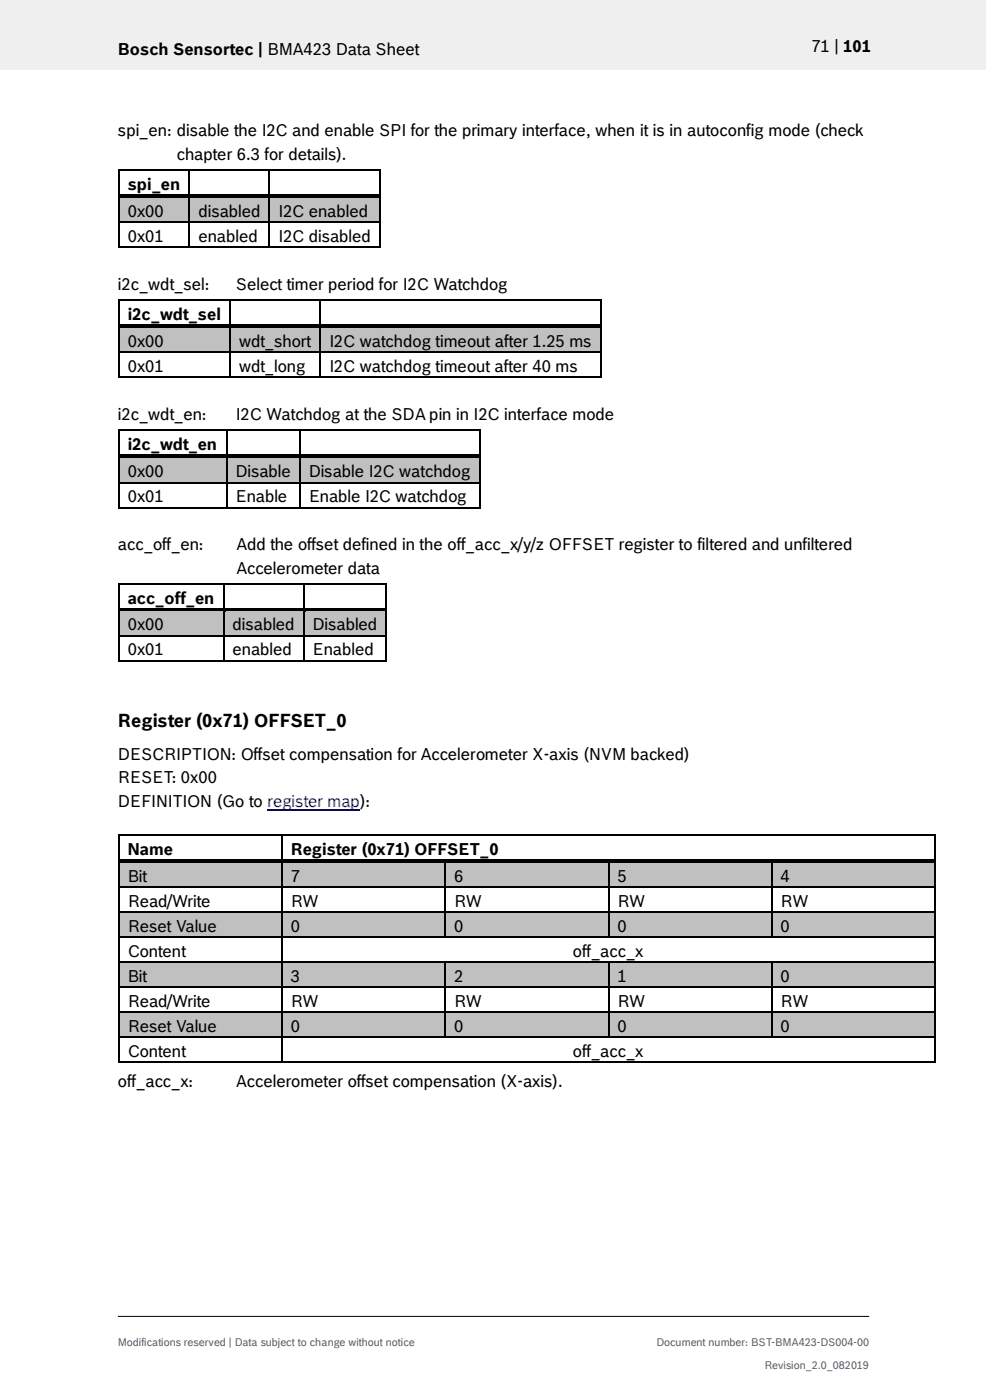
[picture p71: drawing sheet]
<svg xmlns="http://www.w3.org/2000/svg" width="210mm" height="297mm" viewBox="0 0 210 297" stroke-linecap="round" stroke-linejoin="round" font-family="sans-serif">
<defs><g id="words">
<text font-size="3.9" x="25" y="154.2">Register (0x71) OFFSET_0</text>
<g font-size="3.5">
<text x="25" y="11.6">Bosch Sensortec | BMA423 Data Sheet</text>
<text x="172.1" y="11">71 | 101</text>
<text x="25" y="29">spi_en: disable the I2C and enable SPI for the primary interface, when it is in autoconfig mode (check</text>
<text x="37.5" y="33.9">chapter 6.3 for details).</text>
<text x="27.1" y="40.3">spi_en</text>
<text x="27.1" y="46">0x00</text>
<text x="42.1" y="46">disabled</text>
<text x="59.1" y="46">I2C enabled</text>
<text x="27.1" y="51.3">0x01</text>
<text x="42.1" y="51.3">enabled</text>
<text x="59.1" y="51.3">I2C disabled</text>
<text x="25" y="61.6">i2c_wdt_sel:</text>
<text x="50" y="61.6">Select timer period for I2C Watchdog</text>
<text x="27.1" y="67.9">i2c_wdt_sel</text>
<text x="27.1" y="73.6">0x00</text>
<text x="50.7" y="73.6">wdt_short</text>
<text x="69.9" y="73.6">I2C watchdog timeout after 1.25 ms</text>
<text x="27.1" y="78.9">0x01</text>
<text x="50.7" y="78.9">wdt_long</text>
<text x="69.9" y="78.9">I2C watchdog timeout after 40 ms</text>
<text x="25" y="89.2">i2c_wdt_en:</text>
<text x="50" y="89.2">I2C Watchdog at the SDA pin in I2C interface mode</text>
<text x="27.1" y="95.5">i2c_wdt_en</text>
<text x="27.1" y="101.2">0x00</text>
<text x="50" y="101.2">Disable</text>
<text x="65.5" y="101.2">Disable I2C watchdog</text>
<text x="27.1" y="106.5">0x01</text>
<text x="50" y="106.5">Enable</text>
<text x="65.5" y="106.5">Enable I2C watchdog</text>
<text x="25" y="116.7">acc_off_en:</text>
<text x="50.1" y="116.7">Add the offset defined in the off_acc_x/y/z OFFSET register to filtered and unfiltered</text>
<text x="50.1" y="121.7">Accelerometer data</text>
<text x="27.1" y="128">acc_off_en</text>
<text x="27.1" y="133.7">0x00</text>
<text x="49.3" y="133.7">disabled</text>
<text x="66.3" y="133.7">Disabled</text>
<text x="27.1" y="139">0x01</text>
<text x="49.3" y="139">enabled</text>
<text x="66.3" y="139">Enabled</text>
<text x="25" y="161.3">DESCRIPTION: Offset compensation for Accelerometer X-axis (NVM backed)</text>
<text x="25" y="166.2">RESET: 0x00</text>
<text x="25" y="171.2">DEFINITION (Go to register map):</text>
<text x="27.1" y="181.4">Name</text>
<text x="61.7" y="181.4">Register (0x71) OFFSET_0</text>
<text x="27.1" y="187.1">Bit</text>
<text x="61.7" y="187.1">7</text>
<text x="96.3" y="187.1">6</text>
<text x="131" y="187.1">5</text>
<text x="165.6" y="187.1">4</text>
<text x="27.1" y="192.4">Read/Write</text>
<text x="27.1" y="197.7">Reset Value</text>
<text x="61.7" y="192.4">RW</text>
<text x="61.7" y="197.7">0</text>
<text x="96.3" y="192.4">RW</text>
<text x="96.3" y="197.7">0</text>
<text x="131" y="192.4">RW</text>
<text x="131" y="197.7">0</text>
<text x="165.6" y="192.4">RW</text>
<text x="165.6" y="197.7">0</text>
<text x="27.1" y="203">Content</text>
<text x="121.5" y="203">off_acc_x</text>
<text x="27.1" y="208.3">Bit</text>
<text x="61.7" y="208.3">3</text>
<text x="96.3" y="208.3">2</text>
<text x="131" y="208.3">1</text>
<text x="165.6" y="208.3">0</text>
<text x="27.1" y="213.6">Read/Write</text>
<text x="61.7" y="213.6">RW</text>
<text x="96.3" y="213.6">RW</text>
<text x="131" y="213.6">RW</text>
<text x="165.6" y="213.6">RW</text>
<text x="27.1" y="218.9">Reset Value</text>
<text x="61.7" y="218.9">0</text>
<text x="96.3" y="218.9">0</text>
<text x="131" y="218.9">0</text>
<text x="165.6" y="218.9">0</text>
<text x="27.1" y="224.2">Content</text>
<text x="121.5" y="224.2">off_acc_x</text>
<text x="25" y="230.5">off_acc_x:</text>
<text x="50" y="230.5">Accelerometer offset compensation (X-axis).</text>
</g>
<g font-size="2.3" fill="#535f6b">
<text x="25" y="285.6">Modifications reserved | Data subject to change without notice</text>
<text x="139.3" y="285.6">Document number: BST-BMA423-DS004-00</text>
<text x="162.2" y="290.5">Revision_2.0_082019</text>
</g>
</g></defs>
<path d="M-.1 0h209.2v14.8h-209.2z" fill-rule="evenodd" fill="#efeff0"/>
<path d="M25 279.3h159.4" fill="none" stroke="#000" stroke-width=".21"/>
<g fill="#000">
<path d="M25 35.9h.4v.4h-.4z" fill-rule="evenodd"/>
<path d="M25 35.9h.4v.4h-.4z" fill-rule="evenodd"/>
<path d="M40 35.9h.4v.4h-.4z" fill-rule="evenodd"/>
<path d="M57 35.9h.3v.4h-.3z" fill-rule="evenodd"/>
<path d="M80.5 35.9h.3v.4h-.3z" fill-rule="evenodd"/>
<path d="M80.5 35.9h.3v.4h-.3z" fill-rule="evenodd"/>
</g>
<path d="M25.2 36.3v4.9M25.4 36.1h14.6M40.2 36.3v4.9M40.4 36.1h16.6M57.2 36.3v4.9M57.3 36.1h23.1M80.6 36.3v4.9" fill="none" stroke="#000" stroke-width=".34"/>
<g fill="#c0c0c0">
<path d="M25.4 42h14.6v5h-14.6z" fill-rule="evenodd"/>
<path d="M27.1 42h11.2v5h-11.2z" fill-rule="evenodd"/>
<path d="M40.4 42h16.6v5h-16.6z" fill-rule="evenodd"/>
<path d="M42.1 42h13.2v5h-13.2z" fill-rule="evenodd"/>
<path d="M57.3 42h23.1v5h-23.1z" fill-rule="evenodd"/>
<path d="M59.1 42h19.6v5h-19.6z" fill-rule="evenodd"/>
</g>
<g fill="#000">
<path d="M25 41.2h.4v.8h-.4z" fill-rule="evenodd"/>
<path d="M25.4 41.2h14.6v.8h-14.6z" fill-rule="evenodd"/>
</g>
<path d="M25.4 42h14.6" fill="none" stroke="#c0c0c0" stroke-width=".21"/>
<path d="M40.4 42h.4z" fill-rule="evenodd" fill="#c0c0c0"/>
<g fill="#000">
<path d="M40 42h.4z" fill-rule="evenodd"/>
<path d="M40 41.2h.8v.8h-.8z" fill-rule="evenodd"/>
<path d="M40.8 41.2h16.2v.8h-16.2z" fill-rule="evenodd"/>
</g>
<path d="M40.8 42h16.2" fill="none" stroke="#c0c0c0" stroke-width=".21"/>
<path d="M57.3 42h.4z" fill-rule="evenodd" fill="#c0c0c0"/>
<g fill="#000">
<path d="M25 47h.4v.3h-.4z" fill-rule="evenodd"/>
<path d="M25 52.3h.4v.3h-.4z" fill-rule="evenodd"/>
<path d="M25 52.3h.4v.3h-.4z" fill-rule="evenodd"/>
<path d="M40 47h.4v.3h-.4z" fill-rule="evenodd"/>
<path d="M40 52.3h.4v.3h-.4z" fill-rule="evenodd"/>
<path d="M57 42h.3z" fill-rule="evenodd"/>
<path d="M57 41.2h.7v.8h-.7z" fill-rule="evenodd"/>
<path d="M57 47h.3v.3h-.3z" fill-rule="evenodd"/>
<path d="M57 52.3h.3v.3h-.3z" fill-rule="evenodd"/>
<path d="M57.7 41.2h22.7v.8h-22.7z" fill-rule="evenodd"/>
<path d="M80.5 41.2h.3v.8h-.3z" fill-rule="evenodd"/>
<path d="M80.5 47h.3v.3h-.3z" fill-rule="evenodd"/>
<path d="M80.5 52.3h.3v.3h-.3z" fill-rule="evenodd"/>
<path d="M80.5 52.3h.3v.3h-.3z" fill-rule="evenodd"/>
<path d="M25 63.5h.4v.4h-.4z" fill-rule="evenodd"/>
<path d="M25 63.5h.4v.4h-.4z" fill-rule="evenodd"/>
<path d="M48.6 63.5h.4v.4h-.4z" fill-rule="evenodd"/>
<path d="M67.8 63.5h.3v.4h-.3z" fill-rule="evenodd"/>
<path d="M127.3 63.5h.4v.4h-.4z" fill-rule="evenodd"/>
<path d="M127.3 63.5h.4v.4h-.4z" fill-rule="evenodd"/>
</g>
<path d="M57.7 42h22.7" fill="none" stroke="#c0c0c0" stroke-width=".21"/>
<g fill="none" stroke="#000" stroke-width=".34">
<path d="M25.2 42v5M25.2 47.3v5M25.4 47.2h14.6M25.4 52.5h14.6M40.2 42v5M40.2 47.3v5M40.4 47.2h16.6M40.4 52.5h16.6M57.2 42v5M57.2 47.3v5M57.3 47.2h23.1M57.3 52.5h23.1"/>
<path d="M80.6 42v5M80.6 47.3v5M25.2 63.9v4.9M25.4 63.7h23.2M48.8 63.9v4.9M49 63.7h18.8M68 63.9v4.9M68.1 63.7h59.2M127.5 63.9v4.9"/>
</g>
<g fill="#c0c0c0">
<path d="M25.4 69.6h23.2v5h-23.2z" fill-rule="evenodd"/>
<path d="M27.1 69.6h19.8v5h-19.8z" fill-rule="evenodd"/>
<path d="M49 69.6h18.7v5h-18.7z" fill-rule="evenodd"/>
<path d="M50.7 69.6h15.3v5h-15.3z" fill-rule="evenodd"/>
<path d="M68.1 69.6h59.2v5h-59.2z" fill-rule="evenodd"/>
<path d="M69.9 69.6h55.6v5h-55.6z" fill-rule="evenodd"/>
</g>
<g fill="#000">
<path d="M25 68.8h.4v.8h-.4z" fill-rule="evenodd"/>
<path d="M25.4 68.8h23.2v.8h-23.2z" fill-rule="evenodd"/>
</g>
<path d="M25.4 69.6h23.2" fill="none" stroke="#c0c0c0" stroke-width=".21"/>
<path d="M49 69.6h.4z" fill-rule="evenodd" fill="#c0c0c0"/>
<g fill="#000">
<path d="M48.6 69.6h.4z" fill-rule="evenodd"/>
<path d="M48.6 68.8h.8v.8h-.8z" fill-rule="evenodd"/>
<path d="M49.4 68.8h18.4v.8h-18.4z" fill-rule="evenodd"/>
</g>
<path d="M49.4 69.6h18.4" fill="none" stroke="#c0c0c0" stroke-width=".21"/>
<path d="M68.1 69.6h.5z" fill-rule="evenodd" fill="#c0c0c0"/>
<g fill="#000">
<path d="M25 74.6h.4v.3h-.4z" fill-rule="evenodd"/>
<path d="M48.6 74.6h.4v.3h-.4z" fill-rule="evenodd"/>
<path d="M67.8 69.6h.3z" fill-rule="evenodd"/>
<path d="M67.8 68.8h.8v.8h-.8z" fill-rule="evenodd"/>
<path d="M67.8 74.6h.3v.3h-.3z" fill-rule="evenodd"/>
<path d="M68.6 68.8h58.7v.8h-58.7z" fill-rule="evenodd"/>
<path d="M127.3 68.8h.4v.8h-.4z" fill-rule="evenodd"/>
<path d="M127.3 74.6h.4v.3h-.4z" fill-rule="evenodd"/>
<path d="M25 79.9h.4v.3h-.4z" fill-rule="evenodd"/>
<path d="M25 79.9h.4v.3h-.4z" fill-rule="evenodd"/>
<path d="M25 91.2h.4v.3h-.4z" fill-rule="evenodd"/>
<path d="M25 91.2h.4v.3h-.4z" fill-rule="evenodd"/>
<path d="M47.9 91.2h.3v.3h-.3z" fill-rule="evenodd"/>
<path d="M48.6 79.9h.4v.3h-.4z" fill-rule="evenodd"/>
<path d="M63.5 91.2h.3v.3h-.3z" fill-rule="evenodd"/>
<path d="M67.8 79.9h.3v.3h-.3z" fill-rule="evenodd"/>
<path d="M101.6 91.2h.4v.3h-.4z" fill-rule="evenodd"/>
<path d="M101.6 91.2h.4v.3h-.4z" fill-rule="evenodd"/>
<path d="M127.3 79.9h.4v.3h-.4z" fill-rule="evenodd"/>
<path d="M127.3 79.9h.4v.3h-.4z" fill-rule="evenodd"/>
</g>
<path d="M68.6 69.6h58.7" fill="none" stroke="#c0c0c0" stroke-width=".21"/>
<g fill="none" stroke="#000" stroke-width=".34">
<path d="M25.2 69.6v5M25.2 74.9v5M25.4 74.8h23.2M48.8 69.6v5M48.8 74.9v5M49 74.8h18.8M68 69.6v5M68 74.9v5M68.1 74.8h59.2M127.5 69.6v5M127.5 74.9v5M25.2 91.5v4.9"/>
<path d="M25.4 80.1h23.2M25.4 91.3h22.5M48.1 91.5v4.9M48.2 91.3h15.3M49 80.1h18.8M63.6 91.5v4.9M63.8 91.3h37.8M68.1 80.1h59.2M101.8 91.5v4.9"/>
</g>
<g fill="#c0c0c0">
<path d="M25.4 97.2h22.4v5h-22.4z" fill-rule="evenodd"/>
<path d="M27.1 97.2h19.1v5h-19.1z" fill-rule="evenodd"/>
<path d="M48.2 97.2h15.2v5h-15.2z" fill-rule="evenodd"/>
<path d="M50 97.2h11.7v5h-11.7z" fill-rule="evenodd"/>
<path d="M63.8 97.2h37.8v5h-37.8z" fill-rule="evenodd"/>
<path d="M65.5 97.2h34.3v5h-34.3z" fill-rule="evenodd"/>
</g>
<g fill="#000">
<path d="M25 96.4h.4v.8h-.4z" fill-rule="evenodd"/>
<path d="M25.4 96.4h22.5v.8h-22.5z" fill-rule="evenodd"/>
</g>
<path d="M25.4 97.2h22.5" fill="none" stroke="#c0c0c0" stroke-width=".21"/>
<path d="M48.2 97.2h.4z" fill-rule="evenodd" fill="#c0c0c0"/>
<g fill="#000">
<path d="M47.9 97.2h.3z" fill-rule="evenodd"/>
<path d="M47.9 96.4h.7v.8h-.7z" fill-rule="evenodd"/>
<path d="M48.6 96.4h14.9v.8h-14.9z" fill-rule="evenodd"/>
</g>
<path d="M48.6 97.2h14.9" fill="none" stroke="#c0c0c0" stroke-width=".21"/>
<path d="M63.8 97.2h.4z" fill-rule="evenodd" fill="#c0c0c0"/>
<g fill="#000">
<path d="M63.5 97.2h.3z" fill-rule="evenodd"/>
<path d="M63.5 96.4h.7v.8h-.7z" fill-rule="evenodd"/>
<path d="M64.2 96.4h37.4v.8h-37.4z" fill-rule="evenodd"/>
<path d="M101.6 96.4h.4v.8h-.4z" fill-rule="evenodd"/>
<path d="M25 102.2h.4v.3h-.4z" fill-rule="evenodd"/>
<path d="M25 107.5h.4v.3h-.4z" fill-rule="evenodd"/>
<path d="M25 107.5h.4v.3h-.4z" fill-rule="evenodd"/>
<path d="M47.9 102.2h.3v.3h-.3z" fill-rule="evenodd"/>
<path d="M47.9 107.5h.3v.3h-.3z" fill-rule="evenodd"/>
<path d="M63.5 102.2h.3v.3h-.3z" fill-rule="evenodd"/>
<path d="M63.5 107.5h.3v.3h-.3z" fill-rule="evenodd"/>
<path d="M101.6 102.2h.4v.3h-.4z" fill-rule="evenodd"/>
<path d="M101.6 107.5h.4v.3h-.4z" fill-rule="evenodd"/>
<path d="M101.6 107.5h.4v.3h-.4z" fill-rule="evenodd"/>
<path d="M25 123.7h.4v.4h-.4z" fill-rule="evenodd"/>
<path d="M25 123.7h.4v.4h-.4z" fill-rule="evenodd"/>
<path d="M47.3 123.7h.3v.4h-.3z" fill-rule="evenodd"/>
<path d="M64.2 123.7h.4v.4h-.4z" fill-rule="evenodd"/>
<path d="M81.8 123.7h.3v.4h-.3z" fill-rule="evenodd"/>
<path d="M81.8 123.7h.3v.4h-.3z" fill-rule="evenodd"/>
</g>
<path d="M64.2 97.2h37.4" fill="none" stroke="#c0c0c0" stroke-width=".21"/>
<g fill="none" stroke="#000" stroke-width=".34">
<path d="M25.2 97.2v5M48.1 97.2v5M63.6 97.2v5M101.8 97.2v5M25.2 102.5v5M25.4 102.4h22.5M25.4 107.7h22.5M48.1 102.5v5M48.2 102.4h15.3M48.2 107.7h15.3M63.6 102.5v5M63.8 102.4h37.8"/>
<path d="M63.8 107.7h37.8M101.8 102.5v5M25.2 124.1v4.9M25.4 123.9h21.9M47.5 124.1v4.9M47.6 123.9h16.6M64.4 124.1v4.9M64.6 123.9h17.2M82 124.1v4.9"/>
</g>
<g fill="#c0c0c0">
<path d="M25.4 129.8h21.9v4.9h-21.9z" fill-rule="evenodd"/>
<path d="M27.1 129.8h18.4v4.9h-18.4z" fill-rule="evenodd"/>
<path d="M47.6 129.8h16.6v4.9h-16.6z" fill-rule="evenodd"/>
<path d="M49.3 129.8h13.2v4.9h-13.2z" fill-rule="evenodd"/>
<path d="M64.6 129.8h17.2v4.9h-17.2z" fill-rule="evenodd"/>
<path d="M66.3 129.8h13.8v4.9h-13.8z" fill-rule="evenodd"/>
</g>
<g fill="#000">
<path d="M25 129h.4v.8h-.4z" fill-rule="evenodd"/>
<path d="M25.4 129h21.9v.8h-21.9z" fill-rule="evenodd"/>
</g>
<path d="M25.4 129.8h21.9" fill="none" stroke="#c0c0c0" stroke-width=".21"/>
<path d="M47.6 129.8h.5z" fill-rule="evenodd" fill="#c0c0c0"/>
<g fill="#000">
<path d="M47.3 129.8h.3z" fill-rule="evenodd"/>
<path d="M47.3 129h.8v.8h-.8z" fill-rule="evenodd"/>
<path d="M48.1 129h16.1v.8h-16.1z" fill-rule="evenodd"/>
</g>
<path d="M48.1 129.8h16.1" fill="none" stroke="#c0c0c0" stroke-width=".21"/>
<path d="M64.6 129.8h.4z" fill-rule="evenodd" fill="#c0c0c0"/>
<g fill="#000">
<path d="M25 134.7h.4v.4h-.4z" fill-rule="evenodd"/>
<path d="M47.3 134.7h.3v.4h-.3z" fill-rule="evenodd"/>
<path d="M64.2 129.8h.4z" fill-rule="evenodd"/>
<path d="M64.2 129h.8v.8h-.8z" fill-rule="evenodd"/>
<path d="M64.2 134.7h.4v.4h-.4z" fill-rule="evenodd"/>
<path d="M65 129h16.8v.8h-16.8z" fill-rule="evenodd"/>
<path d="M81.8 129h.3v.8h-.3z" fill-rule="evenodd"/>
<path d="M81.8 134.7h.3v.4h-.3z" fill-rule="evenodd"/>
<path d="M25 140.1h.4v.3h-.4z" fill-rule="evenodd"/>
<path d="M25 140.1h.4v.3h-.4z" fill-rule="evenodd"/>
<path d="M47.3 140.1h.3v.3h-.3z" fill-rule="evenodd"/>
<path d="M64.2 140.1h.4v.3h-.4z" fill-rule="evenodd"/>
<path d="M81.8 140.1h.3v.3h-.3z" fill-rule="evenodd"/>
<path d="M81.8 140.1h.3v.3h-.3z" fill-rule="evenodd"/>
<path d="M25 177.1h.4v.3h-.4z" fill-rule="evenodd"/>
<path d="M25 177.1h.4v.3h-.4z" fill-rule="evenodd"/>
<path d="M59.7 177.1h.3v.3h-.3z" fill-rule="evenodd"/>
<path d="M198.2 177.1h.3v.3h-.3z" fill-rule="evenodd"/>
<path d="M198.2 177.1h.3v.3h-.3z" fill-rule="evenodd"/>
</g>
<path d="M65 129.8h16.8" fill="none" stroke="#c0c0c0" stroke-width=".21"/>
<g fill="none" stroke="#000" stroke-width=".34">
<path d="M25.2 129.8v4.9M25.2 135.1v5M25.4 134.9h21.9M47.5 129.8v4.9M47.5 135.1v5M47.6 134.9h16.6M64.4 129.8v4.9M64.4 135.1v5M64.6 134.9h17.2M82 129.8v4.9M82 135.1v5M25.4 140.2h21.9"/>
<path d="M47.6 140.2h16.6M64.6 140.2h17.2M25.2 177.4v5M25.4 177.2h34.3M59.8 177.4v5M60 177.2h138.2M198.3 177.4v5"/>
</g>
<path d="M56.7 171.8h19.7" fill="none" stroke="#00f" stroke-width=".25"/>
<g fill="#c0c0c0">
<path d="M25.4 183.2h34.2v4.9h-34.2z" fill-rule="evenodd"/>
<path d="M27.1 183.2h30.8v4.9h-30.8z" fill-rule="evenodd"/>
<path d="M60 183.2h34.2v4.9h-34.2z" fill-rule="evenodd"/>
<path d="M61.7 183.2h30.8v4.9h-30.8z" fill-rule="evenodd"/>
<path d="M94.6 183.2h34.3v4.9h-34.3z" fill-rule="evenodd"/>
<path d="M96.3 183.2h30.9v4.9h-30.9z" fill-rule="evenodd"/>
<path d="M129.2 183.2h34.3v4.9h-34.3z" fill-rule="evenodd"/>
<path d="M131 183.2h30.8v4.9h-30.8z" fill-rule="evenodd"/>
<path d="M163.9 183.2h34.3v4.9h-34.3z" fill-rule="evenodd"/>
<path d="M165.6 183.2h30.8v4.9h-30.8z" fill-rule="evenodd"/>
</g>
<g fill="#000">
<path d="M25 182.4h.4v.8h-.4z" fill-rule="evenodd"/>
<path d="M25.4 182.4h34.3v.7h-34.3z" fill-rule="evenodd"/>
</g>
<path d="M25.4 183.1h34.3" fill="none" stroke="#c0c0c0" stroke-width=".21"/>
<path d="M60 183.1l.4 .1z" fill-rule="evenodd" fill="#c0c0c0"/>
<g fill="#000">
<path d="M59.7 183.1l.3 .1z" fill-rule="evenodd"/>
<path d="M59.7 182.4h.7v.7h-.7z" fill-rule="evenodd"/>
<path d="M60.4 182.4h33.9v.7h-33.9z" fill-rule="evenodd"/>
</g>
<path d="M60.4 183.1h33.9" fill="none" stroke="#c0c0c0" stroke-width=".21"/>
<path d="M94.6 183.1l.5 .1z" fill-rule="evenodd" fill="#c0c0c0"/>
<g fill="#000">
<path d="M94.3 183.1l.3 .1z" fill-rule="evenodd"/>
<path d="M94.3 182.4h.8v.7h-.8z" fill-rule="evenodd"/>
<path d="M95.1 182.4h33.8v.7h-33.8z" fill-rule="evenodd"/>
</g>
<path d="M95.1 183.1h33.8" fill="none" stroke="#c0c0c0" stroke-width=".21"/>
<path d="M129.3 183.1l.4 .1z" fill-rule="evenodd" fill="#c0c0c0"/>
<g fill="#000">
<path d="M128.9 183.1l.4 .1z" fill-rule="evenodd"/>
<path d="M128.9 182.4h.8v.7h-.8z" fill-rule="evenodd"/>
<path d="M129.7 182.4h33.8v.7h-33.8z" fill-rule="evenodd"/>
</g>
<path d="M129.7 183.1h33.8" fill="none" stroke="#c0c0c0" stroke-width=".21"/>
<path d="M163.9 183.1l.4 .1z" fill-rule="evenodd" fill="#c0c0c0"/>
<g fill="#000">
<path d="M25 188.1h.4v.4h-.4z" fill-rule="evenodd"/>
<path d="M59.7 188.1h.3v.4h-.3z" fill-rule="evenodd"/>
<path d="M94.3 188.1h.3v.4h-.3z" fill-rule="evenodd"/>
<path d="M128.9 188.1h.4v.4h-.4z" fill-rule="evenodd"/>
<path d="M163.5 183.1l.4 .1z" fill-rule="evenodd"/>
<path d="M163.5 182.4h.8v.7h-.8z" fill-rule="evenodd"/>
<path d="M163.5 188.1h.4v.4h-.4z" fill-rule="evenodd"/>
<path d="M164.3 182.4h33.9v.7h-33.9z" fill-rule="evenodd"/>
<path d="M198.2 182.4h.3v.8h-.3z" fill-rule="evenodd"/>
<path d="M198.2 188.1h.3v.4h-.3z" fill-rule="evenodd"/>
</g>
<path d="M164.3 183.1h33.9" fill="none" stroke="#c0c0c0" stroke-width=".21"/>
<g fill="none" stroke="#000" stroke-width=".34">
<path d="M25.2 183.2v4.9M25.2 188.5v4.9M25.4 188.3h34.3M59.8 183.2v4.9M59.8 188.5v4.9M60 188.3h34.3M94.5 183.2v4.9M94.5 188.5v4.9M94.6 188.3h34.3M129.1 183.2v4.9M129.1 188.5v4.9M129.3 188.3h34.2"/>
<path d="M163.7 183.2v4.9M163.7 188.5v4.9M163.9 188.3h34.3M198.3 183.2v4.9M198.3 188.5v4.9"/>
</g>
<g fill="#c0c0c0">
<path d="M25.4 193.7h34.2v5h-34.2z" fill-rule="evenodd"/>
<path d="M27.1 193.7h30.8v5h-30.8z" fill-rule="evenodd"/>
<path d="M60 193.7h34.2v5h-34.2z" fill-rule="evenodd"/>
<path d="M61.7 193.7h30.8v5h-30.8z" fill-rule="evenodd"/>
<path d="M94.6 193.7h34.3v5h-34.3z" fill-rule="evenodd"/>
<path d="M96.3 193.7h30.9v5h-30.9z" fill-rule="evenodd"/>
<path d="M129.2 193.7h34.3v5h-34.3z" fill-rule="evenodd"/>
<path d="M131 193.7h30.8v5h-30.8z" fill-rule="evenodd"/>
<path d="M163.9 193.7h34.3v5h-34.3z" fill-rule="evenodd"/>
<path d="M165.6 193.7h30.8v5h-30.8z" fill-rule="evenodd"/>
</g>
<g fill="#000">
<path d="M25 193.4h.4v.3h-.4z" fill-rule="evenodd"/>
<path d="M25 198.7h.4v.3h-.4z" fill-rule="evenodd"/>
<path d="M59.7 193.4h.3v.3h-.3z" fill-rule="evenodd"/>
<path d="M59.7 198.7h.3v.3h-.3z" fill-rule="evenodd"/>
<path d="M94.3 193.4h.3v.3h-.3z" fill-rule="evenodd"/>
<path d="M94.3 198.7h.3v.3h-.3z" fill-rule="evenodd"/>
<path d="M128.9 193.4h.4v.3h-.4z" fill-rule="evenodd"/>
<path d="M128.9 198.7h.4v.3h-.4z" fill-rule="evenodd"/>
<path d="M163.5 193.4h.4v.3h-.4z" fill-rule="evenodd"/>
<path d="M163.5 198.7h.4v.3h-.4z" fill-rule="evenodd"/>
<path d="M198.2 193.4h.3v.3h-.3z" fill-rule="evenodd"/>
<path d="M198.2 198.7h.3v.3h-.3z" fill-rule="evenodd"/>
</g>
<g fill="none" stroke="#000" stroke-width=".34">
<path d="M25.2 193.7v5M25.2 199v5M25.4 193.6h34.3M25.4 198.9h34.3M59.8 193.7v5M59.8 199v5M60 193.6h34.3M60 198.9h34.3M94.5 193.7v5M94.6 193.6h34.3M94.6 198.9h34.3M129.1 193.7v5"/>
<path d="M129.3 193.6h34.2M129.3 198.9h34.2M163.7 193.7v5M163.9 193.6h34.3M163.9 198.9h34.3M198.3 193.7v5M198.3 199v5"/>
</g>
<g fill="#c0c0c0">
<path d="M25.4 204.3h34.2v5h-34.2z" fill-rule="evenodd"/>
<path d="M27.1 204.3h30.8v5h-30.8z" fill-rule="evenodd"/>
<path d="M60 204.3h34.2v5h-34.2z" fill-rule="evenodd"/>
<path d="M61.7 204.3h30.8v5h-30.8z" fill-rule="evenodd"/>
<path d="M94.6 204.3h34.3v5h-34.3z" fill-rule="evenodd"/>
<path d="M96.3 204.3h30.9v5h-30.9z" fill-rule="evenodd"/>
<path d="M129.2 204.3h34.3v5h-34.3z" fill-rule="evenodd"/>
<path d="M131 204.3h30.8v5h-30.8z" fill-rule="evenodd"/>
<path d="M163.9 204.3h34.3v5h-34.3z" fill-rule="evenodd"/>
<path d="M165.6 204.3h30.8v5h-30.8z" fill-rule="evenodd"/>
</g>
<g fill="#000">
<path d="M25 204h.4v.3h-.4z" fill-rule="evenodd"/>
<path d="M25 209.3h.4v.3h-.4z" fill-rule="evenodd"/>
<path d="M59.7 204h.3v.3h-.3z" fill-rule="evenodd"/>
<path d="M59.7 209.3h.3v.3h-.3z" fill-rule="evenodd"/>
<path d="M94.3 204h.3v.3h-.3z" fill-rule="evenodd"/>
<path d="M94.3 209.3h.3v.3h-.3z" fill-rule="evenodd"/>
<path d="M128.9 204h.4v.3h-.4z" fill-rule="evenodd"/>
<path d="M128.9 209.3h.4v.3h-.4z" fill-rule="evenodd"/>
<path d="M163.5 204h.4v.3h-.4z" fill-rule="evenodd"/>
<path d="M163.5 209.3h.4v.3h-.4z" fill-rule="evenodd"/>
<path d="M198.2 204h.3v.3h-.3z" fill-rule="evenodd"/>
<path d="M198.2 209.3h.3v.3h-.3z" fill-rule="evenodd"/>
</g>
<g fill="none" stroke="#000" stroke-width=".34">
<path d="M25.2 204.3v5M25.2 209.6v5M25.4 204.2h34.3M25.4 209.4h34.3M59.8 204.3v5M59.8 209.6v5M60 204.2h34.3M60 209.4h34.3M94.5 204.3v5M94.5 209.6v5M94.6 204.2h34.3M94.6 209.4h34.3"/>
<path d="M129.1 204.3v5M129.1 209.6v5M129.3 204.2h34.2M129.3 209.4h34.2M163.7 204.3v5M163.7 209.6v5M163.9 204.2h34.3M163.9 209.4h34.3M198.3 204.3v5M198.3 209.6v5"/>
</g>
<g fill="#c0c0c0">
<path d="M25.4 214.9h34.2v5h-34.2z" fill-rule="evenodd"/>
<path d="M27.1 214.9h30.8v5h-30.8z" fill-rule="evenodd"/>
<path d="M60 214.9h34.2v5h-34.2z" fill-rule="evenodd"/>
<path d="M61.7 214.9h30.8v5h-30.8z" fill-rule="evenodd"/>
<path d="M94.6 214.9h34.3v5h-34.3z" fill-rule="evenodd"/>
<path d="M96.3 214.9h30.9v5h-30.9z" fill-rule="evenodd"/>
<path d="M129.2 214.9h34.3v5h-34.3z" fill-rule="evenodd"/>
<path d="M131 214.9h30.8v5h-30.8z" fill-rule="evenodd"/>
<path d="M163.9 214.9h34.3v5h-34.3z" fill-rule="evenodd"/>
<path d="M165.6 214.9h30.8v5h-30.8z" fill-rule="evenodd"/>
</g>
<g fill="#000">
<path d="M25 214.6h.4v.3h-.4z" fill-rule="evenodd"/>
<path d="M59.7 214.6h.3v.3h-.3z" fill-rule="evenodd"/>
<path d="M94.3 214.6h.3v.3h-.3z" fill-rule="evenodd"/>
<path d="M128.9 214.6h.4v.3h-.4z" fill-rule="evenodd"/>
<path d="M163.5 214.6h.4v.3h-.4z" fill-rule="evenodd"/>
<path d="M198.2 214.6h.3v.3h-.3z" fill-rule="evenodd"/>
<path d="M25 219.9h.4v.3h-.4z" fill-rule="evenodd"/>
<path d="M25 225.2h.4v.3h-.4z" fill-rule="evenodd"/>
<path d="M25 225.2h.4v.3h-.4z" fill-rule="evenodd"/>
<path d="M59.7 219.9h.3v.3h-.3z" fill-rule="evenodd"/>
<path d="M59.7 225.2h.3v.3h-.3z" fill-rule="evenodd"/>
<path d="M94.3 219.9h.3v.3h-.3z" fill-rule="evenodd"/>
<path d="M128.9 219.9h.4v.3h-.4z" fill-rule="evenodd"/>
<path d="M163.5 219.9h.4v.3h-.4z" fill-rule="evenodd"/>
<path d="M198.2 219.9h.3v.3h-.3z" fill-rule="evenodd"/>
<path d="M198.2 225.2h.3v.3h-.3z" fill-rule="evenodd"/>
<path d="M198.2 225.2h.3v.3h-.3z" fill-rule="evenodd"/>
</g>
<g fill="none" stroke="#000" stroke-width=".34">
<path d="M25.2 214.9v5M25.4 214.7h34.3M59.8 214.9v5M60 214.7h34.3M94.5 214.9v5M94.6 214.7h34.3M129.1 214.9v5M129.3 214.7h34.2M163.7 214.9v5M163.9 214.7h34.3M198.3 214.9v5M25.2 220.2v5"/>
<path d="M25.4 220h34.3M25.4 225.3h34.3M59.8 220.2v5M60 220h34.3M60 225.3h138.2M94.6 220h34.3M129.3 220h34.2M163.9 220h34.3M198.3 220.2v5"/>
</g>
<use href="#words"/>
</svg>
